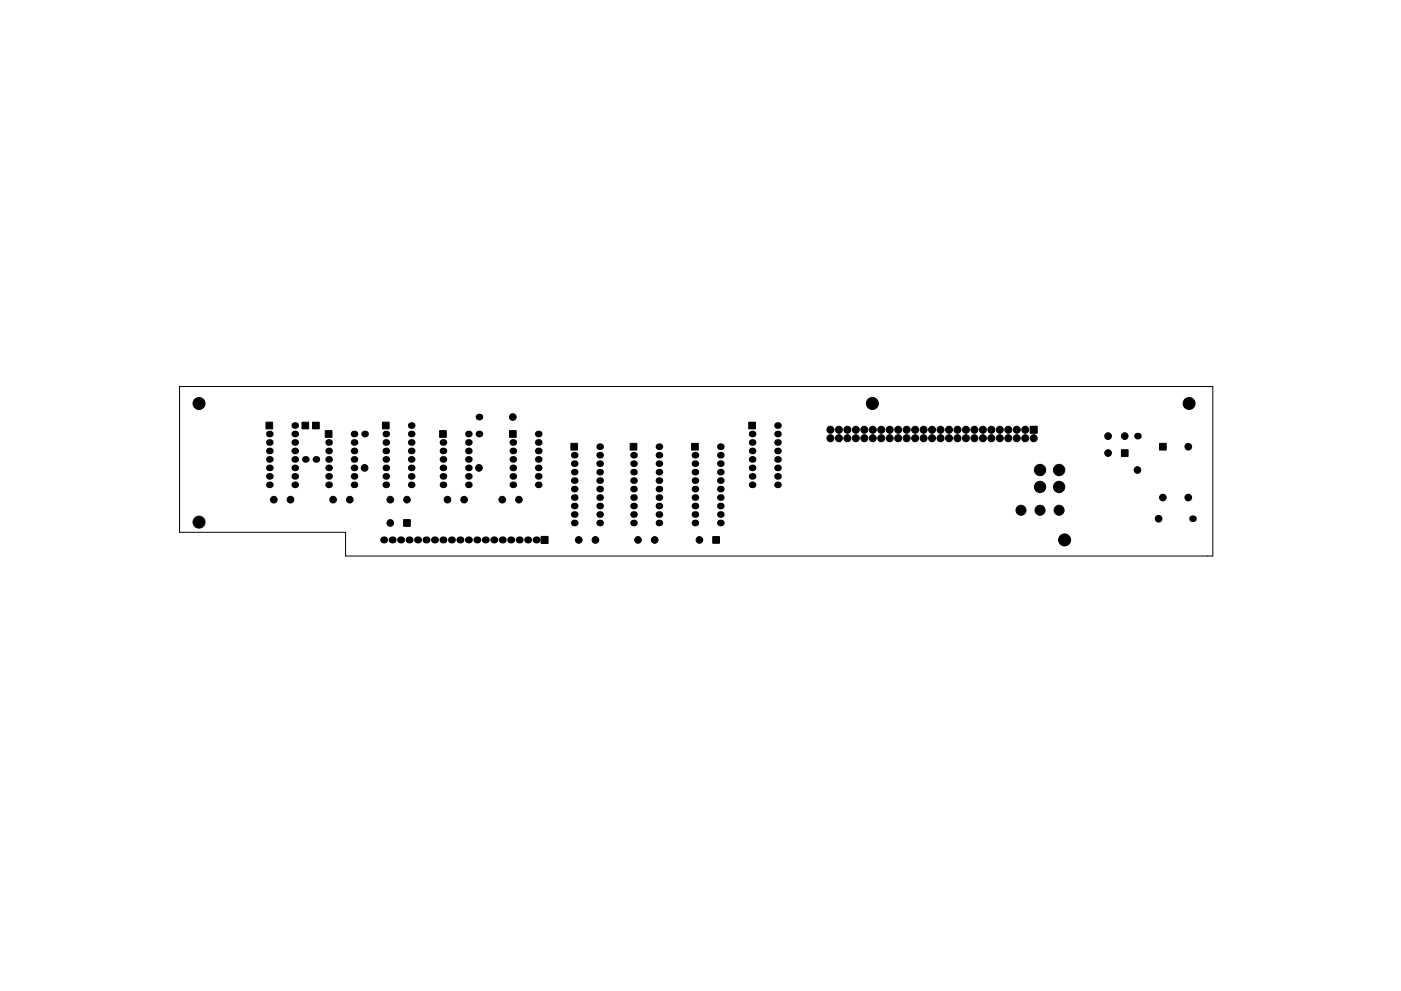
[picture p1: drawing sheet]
<svg xmlns="http://www.w3.org/2000/svg" width="420mm" height="297mm" viewBox="0 0 420 297" stroke-linecap="round" stroke-linejoin="round" font-family="sans-serif">
<path d="M53.8 115.9h309.9v50.8h-260.1v-7.2h-49.8z" fill="none" stroke="#000" stroke-width=".3"/>
<g fill="#000" stroke="#000" stroke-width=".3">
<path d="M79.8 126.5h2v2h-2zM90.6 126.5h2v2h-2zM93.7 126.5h2v2h-2zM97.6 129.1h2v2h-2zM114.7 126.5h2v2h-2zM131.8 129.1h2v2h-2zM152.8 129.1h2v2h-2zM171.2 132.9h2v2h-2zM189 132.9h2v2h-2zM207.4 132.9h2v2h-2zM224.6 126.5h2v2h-2zM309 127.8h2.1v2.1h-2.1z"/>
<path d="M336.3 134.8h2v2h-2zM347.7 132.9h2v2h-2zM121 155.8h2v2h-2zM162.3 160.8h2.1v2.1h-2.1zM213.8 160.8h2v2h-2z"/>
<circle cx="59.7" cy="120.9" r="1.8"/>
<circle cx="153.8" cy="125" r="1"/>
<circle cx="249" cy="128.8" r="1.05"/>
<circle cx="249" cy="131.4" r="1.05"/>
<circle cx="251.6" cy="131.4" r="1.05"/>
<circle cx="251.6" cy="128.8" r="1.05"/>
<circle cx="254.1" cy="128.8" r="1.05"/>
<circle cx="254.1" cy="131.4" r="1.05"/>
<circle cx="256.7" cy="128.8" r="1.05"/>
<circle cx="256.7" cy="131.4" r="1.05"/>
<circle cx="259.2" cy="131.4" r="1.05"/>
<circle cx="259.2" cy="128.8" r="1.05"/>
<circle cx="261.6" cy="120.9" r="1.8"/>
<circle cx="261.7" cy="128.8" r="1.05"/>
<circle cx="261.7" cy="131.4" r="1.05"/>
<circle cx="264.3" cy="128.8" r="1.05"/>
<circle cx="264.3" cy="131.4" r="1.05"/>
<circle cx="266.8" cy="131.4" r="1.05"/>
<circle cx="266.8" cy="128.8" r="1.05"/>
<circle cx="269.4" cy="131.4" r="1.05"/>
<circle cx="269.4" cy="128.8" r="1.05"/>
<circle cx="271.9" cy="131.4" r="1.05"/>
<circle cx="271.9" cy="128.8" r="1.05"/>
<circle cx="274.4" cy="128.8" r="1.05"/>
<circle cx="274.4" cy="131.4" r="1.05"/>
<circle cx="277" cy="128.8" r="1.05"/>
<circle cx="277" cy="131.4" r="1.05"/>
<circle cx="279.5" cy="131.4" r="1.05"/>
<circle cx="279.5" cy="128.8" r="1.05"/>
<circle cx="282.1" cy="128.8" r="1.05"/>
<circle cx="282.1" cy="131.4" r="1.05"/>
<circle cx="284.6" cy="128.8" r="1.05"/>
<circle cx="284.6" cy="131.4" r="1.05"/>
<circle cx="287.1" cy="131.4" r="1.05"/>
<circle cx="287.1" cy="128.8" r="1.05"/>
<circle cx="289.7" cy="128.8" r="1.05"/>
<circle cx="289.7" cy="131.4" r="1.05"/>
<circle cx="292.2" cy="128.8" r="1.05"/>
<circle cx="292.2" cy="131.4" r="1.05"/>
<circle cx="294.8" cy="128.8" r="1.05"/>
<circle cx="294.8" cy="131.4" r="1.05"/>
<circle cx="297.3" cy="131.4" r="1.05"/>
<circle cx="297.3" cy="128.8" r="1.05"/>
<circle cx="299.8" cy="131.4" r="1.05"/>
<circle cx="299.8" cy="128.8" r="1.05"/>
<circle cx="302.4" cy="131.4" r="1.05"/>
<circle cx="302.4" cy="128.8" r="1.05"/>
<circle cx="304.9" cy="128.8" r="1.05"/>
<circle cx="304.9" cy="131.4" r="1.05"/>
<circle cx="307.5" cy="131.4" r="1.05"/>
<circle cx="307.5" cy="128.8" r="1.05"/>
<circle cx="310" cy="131.4" r="1.05"/>
<circle cx="332.3" cy="135.8" r="1"/>
<circle cx="332.3" cy="130.7" r="1"/>
<circle cx="337.3" cy="130.7" r="1"/>
<circle cx="356.4" cy="133.9" r="1"/>
<circle cx="356.6" cy="120.9" r="1.8"/>
<circle cx="59.7" cy="156.5" r="1.8"/>
<circle cx="82.1" cy="149.8" r="1"/>
<circle cx="87.1" cy="149.8" r="1"/>
<circle cx="99.9" cy="149.8" r="1"/>
<circle cx="104.9" cy="149.8" r="1"/>
<circle cx="109.3" cy="140.2" r="1"/>
<circle cx="117" cy="149.8" r="1"/>
<circle cx="117" cy="156.8" r="1"/>
<circle cx="122" cy="149.8" r="1"/>
<circle cx="134.2" cy="149.8" r="1"/>
<circle cx="139.2" cy="149.8" r="1"/>
<circle cx="143.6" cy="140.2" r="1"/>
<circle cx="150.6" cy="149.8" r="1"/>
<circle cx="155.6" cy="149.8" r="1"/>
<circle cx="306.2" cy="152.9" r="1.5"/>
<circle cx="311.9" cy="152.9" r="1.5"/>
<circle cx="311.9" cy="140.9" r="1.7"/>
<circle cx="311.9" cy="146" r="1.7"/>
<circle cx="317.6" cy="152.9" r="1.5"/>
<circle cx="317.6" cy="140.9" r="1.7"/>
<circle cx="317.6" cy="146" r="1.7"/>
<circle cx="341.1" cy="140.9" r="1"/>
<circle cx="347.5" cy="155.5" r="1"/>
<circle cx="348.7" cy="149.1" r="1"/>
<circle cx="356.4" cy="149.1" r="1"/>
<circle cx="173.6" cy="161.8" r="1"/>
<circle cx="178.6" cy="161.8" r="1"/>
<circle cx="191.3" cy="161.8" r="1"/>
<circle cx="196.3" cy="161.8" r="1"/>
<circle cx="209.8" cy="161.8" r="1"/>
<circle cx="319.3" cy="161.8" r="1.8"/>
</g>
<g fill="#000">
<circle cx="80.8" cy="130.1" r="1"/>
<circle cx="80.8" cy="132.6" r="1"/>
<circle cx="80.8" cy="135.2" r="1"/>
<circle cx="80.8" cy="137.7" r="1"/>
<circle cx="88.4" cy="137.7" r="1"/>
<circle cx="88.4" cy="135.2" r="1"/>
<circle cx="88.4" cy="132.6" r="1"/>
<circle cx="88.4" cy="130.1" r="1"/>
<circle cx="88.4" cy="127.5" r="1"/>
<circle cx="91.6" cy="137.7" r="1"/>
<circle cx="94.7" cy="137.7" r="1"/>
<circle cx="98.6" cy="137.7" r="1"/>
<circle cx="98.6" cy="132.6" r="1"/>
<circle cx="98.6" cy="135.2" r="1"/>
<circle cx="106.2" cy="137.7" r="1"/>
<circle cx="106.2" cy="135.2" r="1"/>
<circle cx="106.2" cy="132.6" r="1"/>
<circle cx="106.2" cy="130.1" r="1"/>
<circle cx="109.3" cy="130.1" r="1"/>
<circle cx="115.7" cy="132.6" r="1"/>
<circle cx="115.7" cy="130.1" r="1"/>
<circle cx="115.7" cy="135.2" r="1"/>
<circle cx="115.7" cy="137.7" r="1"/>
<circle cx="123.3" cy="137.7" r="1"/>
<circle cx="123.3" cy="135.2" r="1"/>
<circle cx="123.3" cy="132.6" r="1"/>
<circle cx="123.3" cy="130.1" r="1"/>
<circle cx="123.3" cy="127.5" r="1"/>
<circle cx="132.8" cy="132.6" r="1"/>
<circle cx="132.8" cy="137.7" r="1"/>
<circle cx="132.8" cy="135.2" r="1"/>
<circle cx="140.5" cy="137.7" r="1"/>
<circle cx="140.5" cy="135.2" r="1"/>
<circle cx="140.5" cy="132.6" r="1"/>
<circle cx="140.5" cy="130.1" r="1"/>
<circle cx="143.6" cy="130.1" r="1"/>
<circle cx="143.6" cy="125" r="1"/>
<circle cx="153.8" cy="132.6" r="1"/>
<circle cx="153.8" cy="137.7" r="1"/>
<circle cx="153.8" cy="135.2" r="1"/>
<circle cx="161.4" cy="137.7" r="1"/>
<circle cx="161.4" cy="135.2" r="1"/>
<circle cx="161.4" cy="130.1" r="1"/>
<circle cx="161.4" cy="132.6" r="1"/>
<circle cx="172.2" cy="139" r="1"/>
<circle cx="172.2" cy="136.4" r="1"/>
<circle cx="179.8" cy="139" r="1"/>
<circle cx="179.8" cy="133.9" r="1"/>
<circle cx="179.8" cy="136.4" r="1"/>
<circle cx="190" cy="139" r="1"/>
<circle cx="190" cy="136.4" r="1"/>
<circle cx="197.6" cy="139" r="1"/>
<circle cx="197.6" cy="136.4" r="1"/>
<circle cx="197.6" cy="133.9" r="1"/>
<circle cx="208.4" cy="139" r="1"/>
<circle cx="208.4" cy="136.4" r="1"/>
<circle cx="216" cy="139" r="1"/>
<circle cx="216" cy="133.9" r="1"/>
<circle cx="216" cy="136.4" r="1"/>
<circle cx="225.6" cy="132.6" r="1"/>
<circle cx="225.6" cy="130.1" r="1"/>
<circle cx="225.6" cy="135.2" r="1"/>
<circle cx="225.6" cy="137.7" r="1"/>
<circle cx="233.2" cy="137.7" r="1"/>
<circle cx="233.2" cy="130.1" r="1"/>
<circle cx="233.2" cy="135.2" r="1"/>
<circle cx="233.2" cy="132.6" r="1"/>
<circle cx="233.2" cy="127.5" r="1"/>
<circle cx="341.1" cy="130.7" r="1"/>
<circle cx="80.8" cy="140.2" r="1"/>
<circle cx="80.8" cy="142.8" r="1"/>
<circle cx="80.8" cy="145.3" r="1"/>
<circle cx="88.4" cy="145.3" r="1"/>
<circle cx="88.4" cy="142.8" r="1"/>
<circle cx="88.4" cy="140.2" r="1"/>
<circle cx="98.6" cy="145.3" r="1"/>
<circle cx="98.6" cy="142.8" r="1"/>
<circle cx="98.6" cy="140.2" r="1"/>
<circle cx="106.2" cy="145.3" r="1"/>
<circle cx="106.2" cy="142.8" r="1"/>
<circle cx="106.2" cy="140.2" r="1"/>
<circle cx="115.7" cy="142.8" r="1"/>
<circle cx="115.7" cy="140.2" r="1"/>
<circle cx="115.7" cy="145.3" r="1"/>
<circle cx="123.3" cy="145.3" r="1"/>
<circle cx="123.3" cy="140.2" r="1"/>
<circle cx="123.3" cy="142.8" r="1"/>
<circle cx="132.8" cy="140.2" r="1"/>
<circle cx="132.8" cy="142.8" r="1"/>
<circle cx="132.8" cy="145.3" r="1"/>
<circle cx="140.5" cy="145.3" r="1"/>
<circle cx="140.5" cy="140.2" r="1"/>
<circle cx="140.5" cy="142.8" r="1"/>
<circle cx="153.8" cy="142.8" r="1"/>
<circle cx="153.8" cy="140.2" r="1"/>
<circle cx="153.8" cy="145.3" r="1"/>
<circle cx="161.4" cy="145.3" r="1"/>
<circle cx="161.4" cy="142.8" r="1"/>
<circle cx="161.4" cy="140.2" r="1"/>
<circle cx="172.2" cy="141.5" r="1"/>
<circle cx="172.2" cy="149.1" r="1"/>
<circle cx="172.2" cy="151.7" r="1"/>
<circle cx="172.2" cy="146.6" r="1"/>
<circle cx="172.2" cy="144.1" r="1"/>
<circle cx="172.2" cy="154.2" r="1"/>
<circle cx="172.2" cy="156.8" r="1"/>
<circle cx="179.8" cy="154.2" r="1"/>
<circle cx="179.8" cy="146.6" r="1"/>
<circle cx="179.8" cy="156.8" r="1"/>
<circle cx="179.8" cy="151.7" r="1"/>
<circle cx="179.8" cy="149.1" r="1"/>
<circle cx="179.8" cy="144.1" r="1"/>
<circle cx="179.8" cy="141.5" r="1"/>
<circle cx="190" cy="149.1" r="1"/>
<circle cx="190" cy="151.7" r="1"/>
<circle cx="190" cy="146.6" r="1"/>
<circle cx="190" cy="154.2" r="1"/>
<circle cx="190" cy="141.5" r="1"/>
<circle cx="190" cy="144.1" r="1"/>
<circle cx="190" cy="156.8" r="1"/>
<circle cx="197.6" cy="154.2" r="1"/>
<circle cx="197.6" cy="141.5" r="1"/>
<circle cx="197.6" cy="156.8" r="1"/>
<circle cx="197.6" cy="151.7" r="1"/>
<circle cx="197.6" cy="149.1" r="1"/>
<circle cx="197.6" cy="146.6" r="1"/>
<circle cx="197.6" cy="144.1" r="1"/>
<circle cx="208.4" cy="151.7" r="1"/>
<circle cx="208.4" cy="149.1" r="1"/>
<circle cx="208.4" cy="156.8" r="1"/>
<circle cx="208.4" cy="141.5" r="1"/>
<circle cx="208.4" cy="144.1" r="1"/>
<circle cx="208.4" cy="146.6" r="1"/>
<circle cx="208.4" cy="154.2" r="1"/>
<circle cx="216" cy="151.7" r="1"/>
<circle cx="216" cy="146.6" r="1"/>
<circle cx="216" cy="156.8" r="1"/>
<circle cx="216" cy="149.1" r="1"/>
<circle cx="216" cy="144.1" r="1"/>
<circle cx="216" cy="154.2" r="1"/>
<circle cx="216" cy="141.5" r="1"/>
<circle cx="225.6" cy="140.2" r="1"/>
<circle cx="225.6" cy="142.8" r="1"/>
<circle cx="225.6" cy="145.3" r="1"/>
<circle cx="233.2" cy="140.2" r="1"/>
<circle cx="233.2" cy="145.3" r="1"/>
<circle cx="233.2" cy="142.8" r="1"/>
<circle cx="357.6" cy="155.5" r="1"/>
<circle cx="115.1" cy="161.8" r="1.05"/>
<circle cx="117.6" cy="161.8" r="1.05"/>
<circle cx="120.1" cy="161.8" r="1.05"/>
<circle cx="122.7" cy="161.8" r="1.05"/>
<circle cx="125.2" cy="161.8" r="1.05"/>
<circle cx="127.8" cy="161.8" r="1.05"/>
<circle cx="130.3" cy="161.8" r="1.05"/>
<circle cx="132.8" cy="161.8" r="1.05"/>
<circle cx="135.4" cy="161.8" r="1.05"/>
<circle cx="137.9" cy="161.8" r="1.05"/>
<circle cx="140.5" cy="161.8" r="1.05"/>
<circle cx="143" cy="161.8" r="1.05"/>
<circle cx="145.5" cy="161.8" r="1.05"/>
<circle cx="148.1" cy="161.8" r="1.05"/>
<circle cx="150.6" cy="161.8" r="1.05"/>
<circle cx="153.2" cy="161.8" r="1.05"/>
<circle cx="155.7" cy="161.8" r="1.05"/>
<circle cx="158.2" cy="161.8" r="1.05"/>
<circle cx="160.8" cy="161.8" r="1.05"/>
</g>
</svg>
